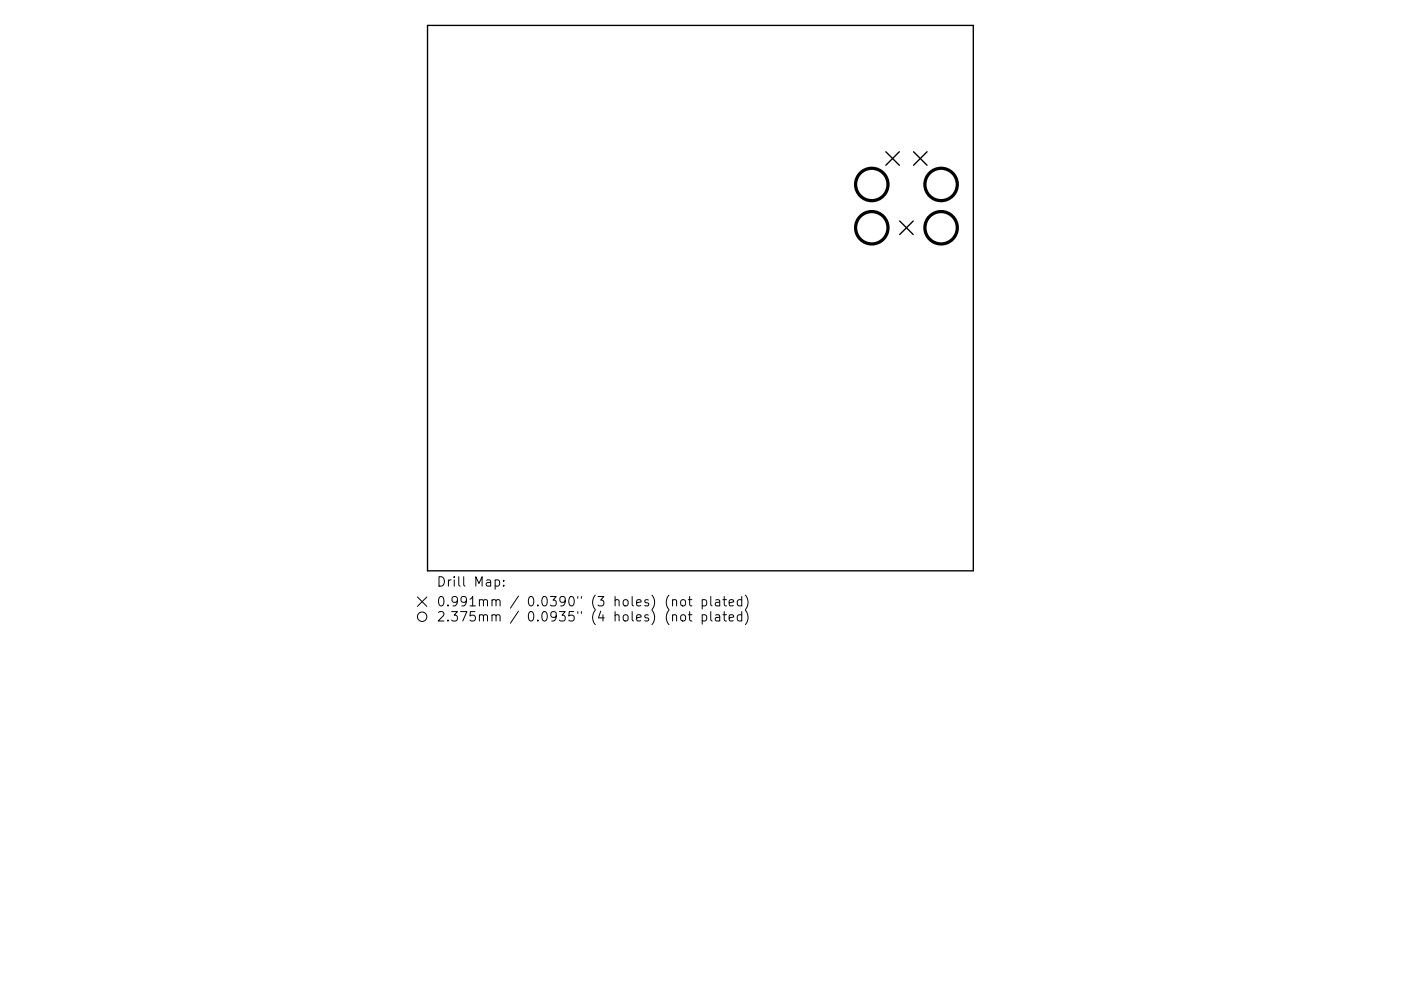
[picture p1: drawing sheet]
<svg xmlns="http://www.w3.org/2000/svg" width="297mm" height="210mm" viewBox="0 0 297 210" stroke-linecap="round" stroke-linejoin="round" font-family="sans-serif">
<defs><g id="words">
<g font-size="2.8">
<text x="92.5" y="124.5">Drill Map:</text>
<text x="92.5" y="128.7">0.991mm / 0.0390&quot; (3 holes) (not plated)</text>
<text x="92.5" y="131.9">2.375mm / 0.0935&quot; (4 holes) (not plated)</text>
</g>
</g></defs>
<path d="M90.6 5.4h115.8v115.7h-115.8zM187.8 32.2l2.9 2.9M190.7 32.2l-2.9 2.9M193.7 32.2l2.9 2.9M196.6 32.2l-2.9 2.9M190.8 46.9l2.8 2.9M193.6 46.9l-2.8 2.9" fill="none" stroke="#000" stroke-width=".29"/>
<g fill="none" stroke="#000" stroke-width=".69">
<circle cx="184.8" cy="39.1" r="3.4"/>
<circle cx="199.5" cy="39.1" r="3.4"/>
<circle cx="184.8" cy="48.3" r="3.4"/>
<circle cx="199.5" cy="48.3" r="3.4"/>
</g>
<g fill="none" stroke="#000" stroke-width=".21">
<path d="M88.5 126.7l2 2M90.5 126.7l-2 2M105 123.1l.6-.1 .3 .4v.6l-.2 .3h-.7M106.8 124.2v.2M106.8 123.1v.2M142.6 127.4l.3-.2 .5 .1 .1 1.3M142.6 130.6a.5 .5 0 0 1 .9 .1v1.1M144.4 127.4l.3-.2a.54 .54 0 0 1 .7 .4v.6a.54 .54 0 0 1-.6 .4 .54 .54 0 0 1-.5-.4zM144.4 130.6a.54 .54 0 0 1 .5-.2 .54 .54 0 0 1 .5 .4v.6a.54 .54 0 0 1-.6 .4 .54 .54 0 0 1-.5-.4zM145.9 127.2h.8M145.9 130.4h.8M146.2 126.6v1.7l.1 .2 .4 .1"/>
<path d="M146.2 129.8v1.7l.1 .2 .4 .1M148.9 127.3l.6-.1 .3 .4v.6l-.2 .3h-.7M148.9 130.5l.6-.1 .3 .4v.6l-.2 .3h-.7M148.9 127.2v2M148.9 130.4v2M150.7 126.6v1.7l.3 .3M150.7 129.8v1.7l.3 .3M151.7 127.3h.8l.1 1.3M151.7 130.5h.8l.1 1.3M152.6 127.7l-.7 .1a.39 .39 0 0 0-.3 .4 .39 .39 0 0 0 .3 .4l.7-.1M152.6 130.9l-.7 .1a.39 .39 0 0 0-.3 .4 .39 .39 0 0 0 .3 .4l.7-.1M153.3 127.2h.7"/>
<path d="M153.3 130.4h.7M153.6 126.6v1.7v.2l.4 .1M153.6 129.8v1.7v.2l.4 .1M154.6 127.9l1-.2-.1-.4-.6-.1-.3 .3 .1 1h.8M154.6 131.1l1-.2-.1-.4-.6-.1-.3 .3 .1 1h.8M157.3 127.3l-.6-.1-.4 .4v.6l.2 .3h.8M157.3 130.5l-.6-.1-.4 .4v.6l.2 .3h.8M157.3 126.6v2M157.3 129.8v2M158 126.3a2.29 2.29 0 0 1 0 3M158 129.5a2.29 2.29 0 0 1 0 3"/>
<circle cx="89.5" cy="130.9" r="1"/>
</g>
<use href="#words"/>
</svg>
